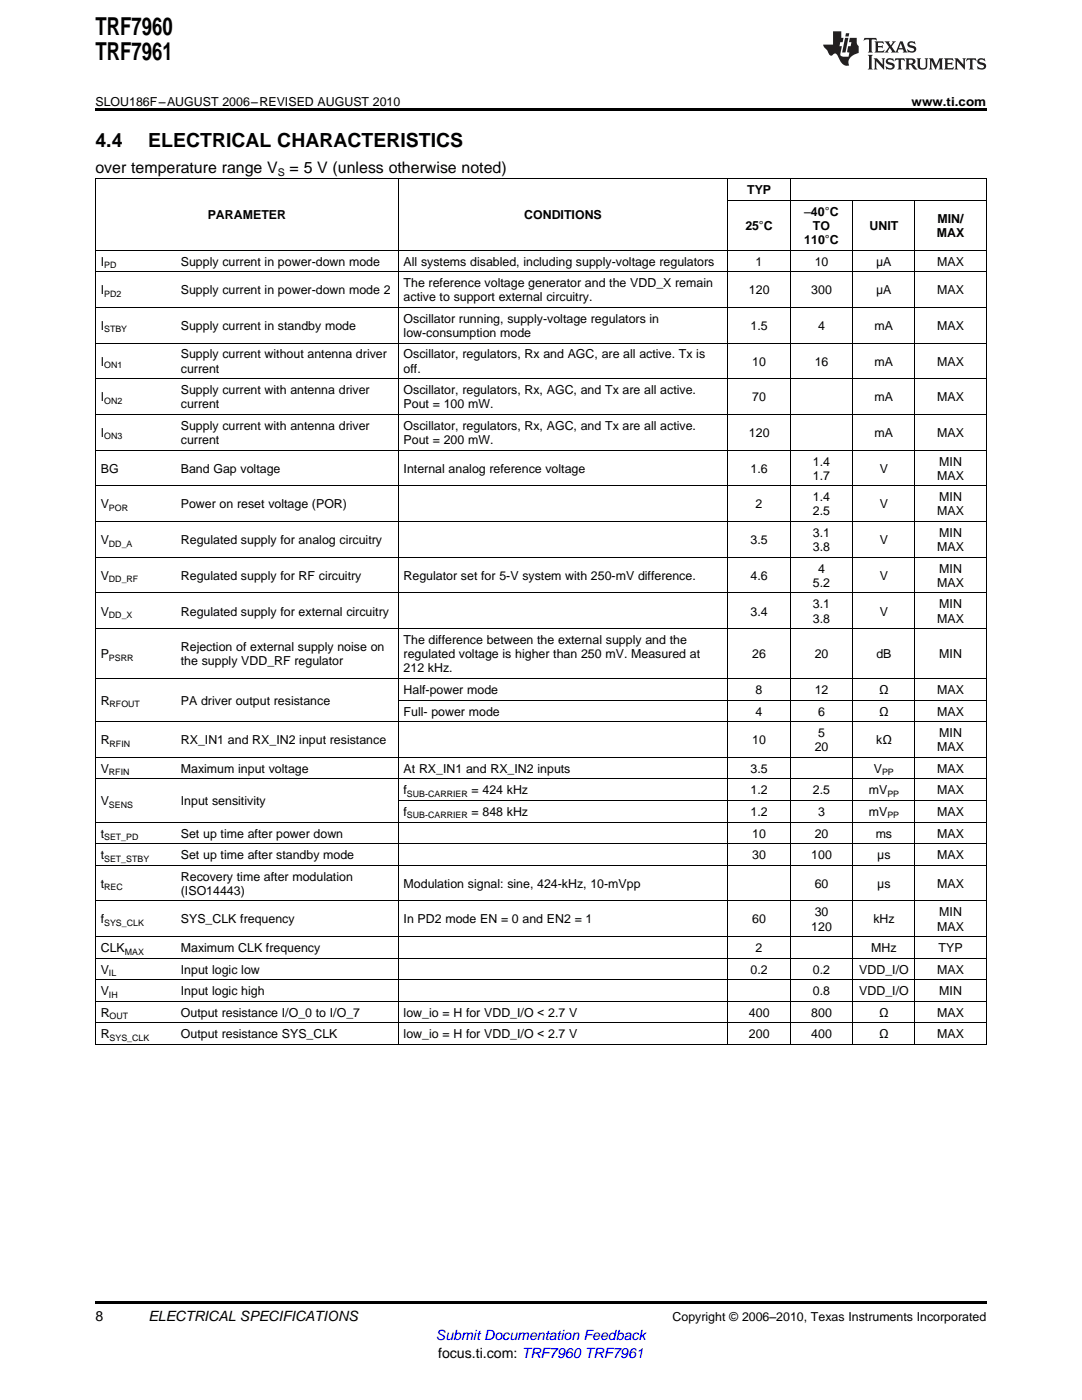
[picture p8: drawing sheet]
<svg xmlns="http://www.w3.org/2000/svg" width="216mm" height="279mm" viewBox="0 0 216 279" stroke-linecap="round" stroke-linejoin="round" font-family="sans-serif">
<defs><g id="words">
<g font-size="4.9">
<text x="19" y="7.1">TRF7960</text>
<text x="19" y="12">TRF7961</text>
</g>
<g font-size="3.9">
<text x="19" y="29.3">4.4</text>
<text x="29.6" y="29.3">ELECTRICAL CHARACTERISTICS</text>
</g>
<g font-size="3.2">
<text x="19" y="34.4">over temperature range V</text>
<text x="57.8" y="34.4">= 5 V (unless otherwise noted)</text>
</g>
<g font-size="2.8">
<text x="19" y="263.6">8</text>
<text x="29.6" y="263.6">ELECTRICAL SPECIFICATIONS</text>
<text x="87.4" y="270.9">focus.ti.com: TRF7960 TRF7961</text>
</g>
<text font-size="2.8" fill="#00f" x="87" y="267.4">Submit Documentation Feedback</text>
<g font-size="2.5">
<text x="19" y="21.1">SLOU186F–AUGUST 2006–REVISED AUGUST 2010</text>
<text x="181.9" y="21.1">www.ti.com</text>
<text x="149.1" y="38.7">TYP</text>
<text x="41.5" y="43.7">PARAMETER</text>
<text x="104.6" y="43.7">CONDITIONS</text>
<text x="148.7" y="45.9">25°C</text>
<text x="160.5" y="43">–40°C</text>
<text x="162.2" y="45.9">TO</text>
<text x="173.5" y="45.9">UNIT</text>
<text x="186.9" y="47.3">MAX</text>
<text x="187.1" y="44.4">MIN/</text>
<text x="20.1" y="53">I</text>
<text x="36.1" y="53">Supply current in power-down mode</text>
<text x="80.5" y="53">All systems disabled, including supply-voltage regulators</text>
<text x="150.8" y="53">1</text>
<text x="160.5" y="48.7">110°C</text>
<text x="162.6" y="53">10</text>
<text x="174.8" y="53">μA</text>
<text x="187" y="53">MAX</text>
<text x="20.1" y="58.7">I</text>
<text x="36.1" y="58.7">Supply current in power-down mode 2</text>
<text x="80.5" y="57.3">The reference voltage generator and the VDD_X remain</text>
<text x="149.4" y="58.7">120</text>
<text x="161.9" y="58.7">300</text>
<text x="174.8" y="58.7">μA</text>
<text x="187" y="58.7">MAX</text>
<text x="20.1" y="65.8">I</text>
<text x="36.1" y="65.8">Supply current in standby mode</text>
<text x="80.5" y="60.1">active to support external circuitry.</text>
<text x="80.5" y="64.4">Oscillator running, supply-voltage regulators in</text>
<text x="149.8" y="65.8">1.5</text>
<text x="163.2" y="65.8">4</text>
<text x="174.5" y="65.8">mA</text>
<text x="187" y="65.8">MAX</text>
<text x="36.1" y="71.5">Supply current without antenna driver</text>
<text x="80.5" y="67.2">low-consumption mode</text>
<text x="80.5" y="71.5">Oscillator, regulators, Rx and AGC, are all active. Tx is</text>
<text x="20.1" y="73">I</text>
<text x="36.1" y="74.4">current</text>
<text x="80.5" y="74.4">off.</text>
<text x="150.1" y="73">10</text>
<text x="162.6" y="73">16</text>
<text x="174.5" y="73">mA</text>
<text x="187" y="73">MAX</text>
<text x="20.1" y="80.1">I</text>
<text x="36.1" y="78.7">Supply current with antenna driver</text>
<text x="36.1" y="81.5">current</text>
<text x="80.5" y="78.7">Oscillator, regulators, Rx, AGC, and Tx are all active.</text>
<text x="80.5" y="81.5">Pout = 100 mW.</text>
<text x="150.1" y="80.1">70</text>
<text x="174.5" y="80.1">mA</text>
<text x="187" y="80.1">MAX</text>
<text x="20.1" y="87.2">I</text>
<text x="36.1" y="85.8">Supply current with antenna driver</text>
<text x="36.1" y="88.6">current</text>
<text x="80.5" y="85.8">Oscillator, regulators, Rx, AGC, and Tx are all active.</text>
<text x="80.5" y="88.6">Pout = 200 mW.</text>
<text x="149.4" y="87.2">120</text>
<text x="174.5" y="87.2">mA</text>
<text x="187" y="87.2">MAX</text>
<text x="20.1" y="94.3">BG</text>
<text x="36.1" y="94.3">Band Gap voltage</text>
<text x="80.5" y="94.3">Internal analog reference voltage</text>
<text x="149.8" y="94.3">1.6</text>
<text x="162.2" y="92.9">1.4</text>
<text x="162.2" y="95.7">1.7</text>
<text x="175.6" y="94.3">V</text>
<text x="187" y="95.7">MAX</text>
<text x="187.4" y="92.9">MIN</text>
<text x="20.1" y="101.5">V</text>
<text x="36.1" y="101.5">Power on reset voltage (POR)</text>
<text x="150.8" y="101.5">2</text>
<text x="162.2" y="100">1.4</text>
<text x="175.6" y="101.5">V</text>
<text x="187.4" y="100">MIN</text>
<text x="162.2" y="102.9">2.5</text>
<text x="162.2" y="107.2">3.1</text>
<text x="187" y="102.9">MAX</text>
<text x="187.4" y="107.2">MIN</text>
<text x="20.1" y="108.6">V</text>
<text x="36.1" y="108.6">Regulated supply for analog circuitry</text>
<text x="149.8" y="108.6">3.5</text>
<text x="162.2" y="110">3.8</text>
<text x="175.6" y="108.6">V</text>
<text x="187" y="110">MAX</text>
<text x="20.1" y="115.7">V</text>
<text x="36.1" y="115.7">Regulated supply for RF circuitry</text>
<text x="80.5" y="115.7">Regulator set for 5-V system with 250-mV difference.</text>
<text x="149.8" y="115.7">4.6</text>
<text x="162.2" y="117.1">5.2</text>
<text x="163.2" y="114.3">4</text>
<text x="175.6" y="115.7">V</text>
<text x="187" y="117.1">MAX</text>
<text x="187.4" y="114.3">MIN</text>
<text x="20.1" y="122.8">V</text>
<text x="36.1" y="122.8">Regulated supply for external circuitry</text>
<text x="149.8" y="122.8">3.4</text>
<text x="162.2" y="121.4">3.1</text>
<text x="162.2" y="124.2">3.8</text>
<text x="175.6" y="122.8">V</text>
<text x="187" y="124.2">MAX</text>
<text x="187.4" y="121.4">MIN</text>
<text x="20.1" y="131.4">P</text>
<text x="36.1" y="130">Rejection of external supply noise on</text>
<text x="80.5" y="128.6">The difference between the external supply and the</text>
<text x="80.5" y="131.4">regulated voltage is higher than 250 mV. Measured at</text>
<text x="150.1" y="131.4">26</text>
<text x="162.6" y="131.4">20</text>
<text x="174.9" y="131.4">dB</text>
<text x="187.4" y="131.4">MIN</text>
<text x="36.1" y="132.8">the supply VDD_RF regulator</text>
<text x="80.5" y="134.2">212 kHz.</text>
<text x="20.1" y="140.7">R</text>
<text x="36.1" y="140.7">PA driver output resistance</text>
<text x="80.5" y="138.5">Half-power mode</text>
<text x="80.5" y="142.8">Full- power mode</text>
<text x="150.8" y="138.5">8</text>
<text x="150.8" y="142.8">4</text>
<text x="162.6" y="138.5">12</text>
<text x="163.2" y="142.8">6</text>
<text x="175.4" y="138.5">Ω</text>
<text x="175.4" y="142.8">Ω</text>
<text x="187" y="138.5">MAX</text>
<text x="187" y="142.8">MAX</text>
<text x="20.1" y="148.5">R</text>
<text x="36.1" y="148.5">RX_IN1 and RX_IN2 input resistance</text>
<text x="150.1" y="148.5">10</text>
<text x="162.6" y="149.9">20</text>
<text x="163.2" y="147.1">5</text>
<text x="174.8" y="148.5">kΩ</text>
<text x="187" y="149.9">MAX</text>
<text x="187.4" y="147.1">MIN</text>
<text x="20.1" y="154.2">V</text>
<text x="36.1" y="154.2">Maximum input voltage</text>
<text x="80.5" y="154.2">At RX_IN1 and RX_IN2 inputs</text>
<text x="149.8" y="154.2">3.5</text>
<text x="174.4" y="154.2">V</text>
<text x="187" y="154.2">MAX</text>
<text x="20.1" y="160.7">V</text>
<text x="36.1" y="160.7">Input sensitivity</text>
<text x="80.5" y="158.5">f</text>
<text x="94.1" y="158.5">= 424 kHz</text>
<text x="149.8" y="158.5">1.2</text>
<text x="162.2" y="158.5">2.5</text>
<text x="173.4" y="158.5">mV</text>
<text x="187" y="158.5">MAX</text>
<text x="20.1" y="167.1">t</text>
<text x="36.1" y="167.1">Set up time after power down</text>
<text x="80.5" y="162.8">f</text>
<text x="94.1" y="162.8">= 848 kHz</text>
<text x="149.8" y="162.8">1.2</text>
<text x="150.1" y="167.1">10</text>
<text x="162.6" y="167.1">20</text>
<text x="163.2" y="162.8">3</text>
<text x="173.4" y="162.8">mV</text>
<text x="174.7" y="167.1">ms</text>
<text x="187" y="162.8">MAX</text>
<text x="187" y="167.1">MAX</text>
<text x="20.1" y="171.4">t</text>
<text x="36.1" y="171.4">Set up time after standby mode</text>
<text x="150.1" y="171.4">30</text>
<text x="161.9" y="171.4">100</text>
<text x="175" y="171.4">μs</text>
<text x="187" y="171.4">MAX</text>
<text x="20.1" y="177.2">t</text>
<text x="36.1" y="175.8">Recovery time after modulation</text>
<text x="36.1" y="178.6">(ISO14443)</text>
<text x="80.5" y="177.2">Modulation signal: sine, 424-kHz, 10-mVpp</text>
<text x="162.6" y="177.2">60</text>
<text x="175" y="177.2">μs</text>
<text x="187" y="177.2">MAX</text>
<text x="20.1" y="184.3">f</text>
<text x="36.1" y="184.3">SYS_CLK frequency</text>
<text x="80.5" y="184.3">In PD2 mode EN = 0 and EN2 = 1</text>
<text x="150.1" y="184.3">60</text>
<text x="161.9" y="185.7">120</text>
<text x="162.6" y="182.9">30</text>
<text x="174.3" y="184.3">kHz</text>
<text x="187" y="185.7">MAX</text>
<text x="187.4" y="182.9">MIN</text>
<text x="20.1" y="190">CLK</text>
<text x="36.1" y="190">Maximum CLK frequency</text>
<text x="150.8" y="190">2</text>
<text x="173.8" y="190">MHz</text>
<text x="187.3" y="190">TYP</text>
<text x="20.1" y="194.3">V</text>
<text x="36.1" y="194.3">Input logic low</text>
<text x="149.8" y="194.3">0.2</text>
<text x="162.2" y="194.3">0.2</text>
<text x="171.4" y="194.3">VDD_I/O</text>
<text x="187" y="194.3">MAX</text>
<text x="20.1" y="198.6">V</text>
<text x="20.1" y="202.9">R</text>
<text x="36.1" y="198.6">Input logic high</text>
<text x="36.1" y="202.9">Output resistance I/O_0 to I/O_7</text>
<text x="80.5" y="202.9">low_io = H for VDD_I/O &lt; 2.7 V</text>
<text x="149.4" y="202.9">400</text>
<text x="161.9" y="202.9">800</text>
<text x="162.2" y="198.6">0.8</text>
<text x="171.4" y="198.6">VDD_I/O</text>
<text x="175.4" y="202.9">Ω</text>
<text x="187" y="202.9">MAX</text>
<text x="187.4" y="198.6">MIN</text>
<text x="20.1" y="207.2">R</text>
<text x="36.1" y="207.2">Output resistance SYS_CLK</text>
<text x="80.5" y="207.2">low_io = H for VDD_I/O &lt; 2.7 V</text>
<text x="149.4" y="207.2">200</text>
<text x="161.9" y="207.2">400</text>
<text x="175.4" y="207.2">Ω</text>
<text x="187" y="207.2">MAX</text>
<text x="134.2" y="263.6">Copyright © 2006–2010, Texas Instruments Incorporated</text>
</g>
<text font-size="2.1" x="55.4" y="35.1">S</text>
<g font-size="1.8">
<text x="20.8" y="53.5">PD</text>
<text x="20.8" y="59.2">PD2</text>
<text x="20.8" y="66.3">STBY</text>
<text x="20.8" y="73.4">ON1</text>
<text x="20.8" y="80.6">ON2</text>
<text x="20.8" y="87.7">ON3</text>
<text x="21.7" y="102">POR</text>
<text x="21.7" y="109.1">DD_A</text>
<text x="21.7" y="116.2">DD_RF</text>
<text x="21.7" y="123.3">DD_X</text>
<text x="21.7" y="131.9">PSRR</text>
<text x="21.9" y="141.1">RFOUT</text>
<text x="21.9" y="149">RFIN</text>
<text x="21.7" y="154.7">RFIN</text>
<text x="176" y="154.7">PP</text>
<text x="21.7" y="161.2">SENS</text>
<text x="81.2" y="159">SUB-CARRIER</text>
<text x="177.1" y="159">PP</text>
<text x="20.8" y="167.6">SET_PD</text>
<text x="81.2" y="163.3">SUB-CARRIER</text>
<text x="177.1" y="163.3">PP</text>
<text x="20.8" y="171.9">SET_STBY</text>
<text x="20.8" y="177.7">REC</text>
<text x="20.8" y="184.8">SYS_CLK</text>
<text x="24.9" y="190.5">MAX</text>
<text x="21.7" y="194.8">IL</text>
<text x="21.7" y="199.1">IH</text>
<text x="21.9" y="203.4">OUT</text>
<text x="21.9" y="207.7">SYS_CLK</text>
</g>
</g></defs>
<g fill="#231f20">
<path d="M172.5 7.6l-.1 .5 .4-.2h.6v.1v2.1l-.2 .4h.9l-.2-.4v-2.1l.1-.1h.5l.5 .2-.2-.5zM174.5 8.3l.2 .3v1.5l-.2 .4h1.8l.2-.6a1.04 1.04 0 0 1-1.3 .2v-.7h.6l.3 .2v-.6l-.3 .2h-.6v-.6l.8-.1 .4 .3-.2-.5zM176.5 8.3l.9 1.1-.9 1.1h.8l-.2-.2 .4-.7 .5 .7-.2 .2h1.5l-.2-.2 .2-.4h.9l.1 .4-.2 .2h1l-.3-.3-.7-1.9h-.5l-.9 2-.8-1 .9-1h-.8l.1 .3-.4 .5-.3-.6 .1-.2zM179.7 8.6l.4 1h-.7zM181.3 8.4a.63 .63 0 0 0-.2 .7 .63 .63 0 0 0 .6 .4l.6 .2 .1 .2a.75 .75 0 0 1-.7 .4 .75 .75 0 0 1-.6-.5l.1 .7 .1-.1a1.11 1.11 0 0 0 1.5-.6 1.13 1.13 0 0 0-1.2-.8l-.1-.4a1.04 1.04 0 0 1 1.2 .2l-.2-.5-.2 .1-.4-.2zM173.2 10.9l.2 .4v2.2l-.2 .4h1l-.3-.4v-2.2l.3-.4zM174.3 11.6l.3 .4v1.5l-.3 .4h.8l-.2-.4v-1.3l1.5 1.7v-1.9l.2-.4h-.7l.2 .4v.9l-1.1-1.3zM177 11.8a.62 .62 0 0 0-.2 .7 .62 .62 0 0 0 .6 .4l.6 .1 .1 .3a.76 .76 0 0 1-.7 .3 .76 .76 0 0 1-.7-.4l.2 .7 .1-.1a1.11 1.11 0 0 0 1.5-.6 1.13 1.13 0 0 0-1.2-.8l-.1-.4a1.04 1.04 0 0 1 1.2 .2l-.2-.6-.2 .1-.5-.1zM178.7 11.6l-.2 .6a.61 .61 0 0 1 .8-.3v1.6l-.2 .4h.9l-.2-.4v-1.6a.63 .63 0 0 1 .7 .3l-.1-.6zM180.6 11.6l.3 .4v1.5l-.3 .4h1l-.2-.2-.1-.8 .6 .2a.76 .76 0 0 0 1.2 .7l-1-1a.58 .58 0 0 0 .6-.5 .58 .58 0 0 0-.5-.6zM181.4 11.9h.1a.45 .45 0 0 1 .5 .1 .45 .45 0 0 1 .1 .5l-.8 .2zM182.9 11.6l.2 .2a2.17 2.17 0 0 0 .3 1.9 .99 .99 0 0 0 1.6-.6v-1.1l.2-.4h-.7l.2 .2a1.92 1.92 0 0 1-.2 1.8 .6 .6 0 0 1-.9-.5v-1.1l.2-.4zM185.4 11.6l.2 .4v1.5l-.2 .4h.7l-.2-.4v-1.4l.8 1.8 .8-1.8v1.4l-.2 .4h.9l-.2-.4v-1.5l.2-.4h-.8l-.6 1.5-.6-1.5zM188.4 11.6l.2 .4v1.5l-.2 .4h1.8l.1-.6a1.04 1.04 0 0 1-1.2 .1v-.6h.5l.4 .2v-.6l-.4 .2h-.5v-.7h.8l.3 .3-.1-.6zM190.5 11.6l.2 .4v1.5l-.2 .4h.7l-.2-.4v-1.3l1.5 1.7v-1.9l.2-.4h-.7l.2 .4v.9l-1.1-1.3zM192.9 11.6l-.1 .6a.61 .61 0 0 1 .7-.3l.1 1.6-.3 .4h1l-.3-.4 .1-1.6a.63 .63 0 0 1 .7 .3l-.1-.6zM195.2 11.8a.62 .62 0 0 0-.2 .7 .62 .62 0 0 0 .6 .4l.6 .1 .1 .3a.76 .76 0 0 1-.7 .3 .76 .76 0 0 1-.6-.4l.1 .7 .1-.1a1.11 1.11 0 0 0 1.6-.6 1.13 1.13 0 0 0-1.3-.8l-.1-.4a1.04 1.04 0 0 1 1.2 .2l-.1-.6-.2 .1-.5-.1z"/>
<path d="M166.2 6.3v2.6h-1.9v.4l.8 .9a.91 .91 0 0 0 1 .8 .56 .56 0 0 1 .5-.3 .56 .56 0 0 1 .5 .3l.4 .8a1.53 1.53 0 0 0 1.9 1.2 1.54 1.54 0 0 1 1-2.1l.9-.3v-1.4a1.52 1.52 0 0 1-.4-1.6h-1.3l-.2 .8h.5l-.2 .8h-.5l-.1 1v.2l.4 .1-.2 .8a1.93 1.93 0 0 1-1.6-.3l.3-1.8h-.5l.2-.8h.4l.2-.8h-.4v-1.3zM168.6 7.6l-.6 2.9h.7l.6-2.9zM168.8 6.6l-.1 .7h.6l.2-.7z"/>
</g>
<path d="M19 21.6h177.8v.6h-177.8zM19 259.7h177.8v.5h-177.8z" fill="#000"/>
<g fill="none" stroke="#000" stroke-width=".2">
<path d="M19 35.6h177.8M19.1 35.7v172.8M79.4 35.7v172.8M145.2 35.7v172.8M145.3 40h51.5M157.7 35.7v172.8M196.8 35.7v172.8M19 54.2h177.8M19 49.9h177.8M170.1 40v168.5M182.5 40v168.5M19 75.6h177.8"/>
<path d="M19 68.5h177.8M19 61.3h177.8M19 97h177.8M19 89.8h177.8M19 82.7h177.8M19 118.3h177.8M19 111.2h177.8M19 104.1h177.8M19 135.4h177.8M19 125.5h177.8M79.5 139.7h117.3M19 155.5h177.8"/>
<path d="M19 151.1h177.8M19 144h177.8M79.5 159.8h117.3M19 179.8h177.8M19 172.7h177.8M19 168.4h177.8M19 164.1h177.8M19 199.8h177.8M19 195.5h177.8M19 191.2h177.8M19 186.9h177.8M19 208.4h177.8"/>
<path d="M19 204.1h177.8"/>
</g>
<use href="#words"/>
</svg>
